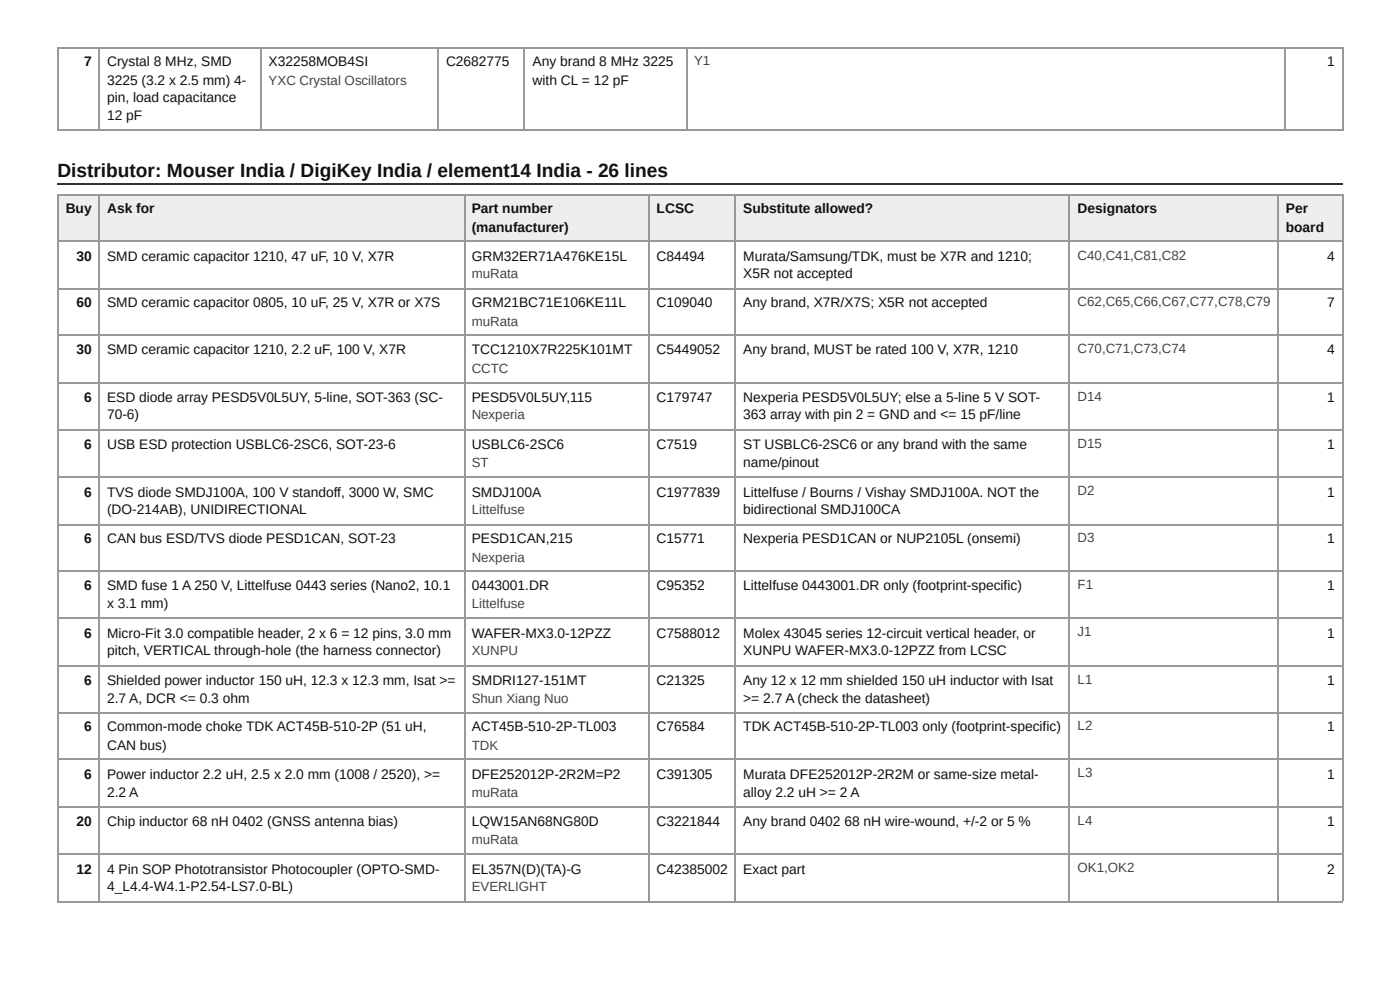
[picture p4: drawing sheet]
<svg xmlns="http://www.w3.org/2000/svg" width="297mm" height="210mm" viewBox="0 0 297 210" stroke-linecap="round" stroke-linejoin="round" font-family="sans-serif">
<defs><g id="words">
<text font-size="4.1" fill="#111" x="12.2" y="37.6">Distributor: Mouser India / DigiKey India / element14 India - 26 lines</text>
<g font-size="2.9" fill="#111">
<text x="17.8" y="14">7</text>
<text x="22.7" y="14">Crystal 8 MHz, SMD</text>
<text x="22.7" y="18">3225 (3.2 x 2.5 mm) 4-</text>
<text x="57" y="14">X32258MOB4SI</text>
<text x="94.6" y="14">C2682775</text>
<text x="113" y="14">Any brand 8 MHz 3225</text>
<text x="113" y="18">with CL = 12 pF</text>
<text x="281.6" y="14">1</text>
<text x="22.7" y="21.7">pin, load capacitance</text>
<text x="22.7" y="25.4">12 pF</text>
<text x="13.9" y="45.2">Buy</text>
<text x="22.7" y="45.2">Ask for</text>
<text x="100.1" y="45.2">Part number</text>
<text x="139.3" y="45.2">LCSC</text>
<text x="157.7" y="45.2">Substitute allowed?</text>
<text x="228.6" y="45.2">Designators</text>
<text x="272.8" y="45.2">Per</text>
<text x="100.1" y="49.2">(manufacturer)</text>
<text x="272.8" y="49.2">board</text>
<text x="16.2" y="55.3">30</text>
<text x="22.7" y="55.3">SMD ceramic capacitor 1210, 47 uF, 10 V, X7R</text>
<text x="100.1" y="55.3">GRM32ER71A476KE15L</text>
<text x="139.3" y="55.3">C84494</text>
<text x="157.7" y="55.3">Murata/Samsung/TDK, must be X7R and 1210;</text>
<text x="157.7" y="59">X5R not accepted</text>
<text x="281.6" y="55.3">4</text>
<text x="16.2" y="65.1">60</text>
<text x="22.7" y="65.1">SMD ceramic capacitor 0805, 10 uF, 25 V, X7R or X7S</text>
<text x="100.1" y="65.1">GRM21BC71E106KE11L</text>
<text x="139.3" y="65.1">C109040</text>
<text x="157.7" y="65.1">Any brand, X7R/X7S; X5R not accepted</text>
<text x="281.6" y="65.1">7</text>
<text x="16.2" y="75.1">30</text>
<text x="22.7" y="75.1">SMD ceramic capacitor 1210, 2.2 uF, 100 V, X7R</text>
<text x="100.1" y="75.1">TCC1210X7R225K101MT</text>
<text x="139.3" y="75.1">C5449052</text>
<text x="157.7" y="75.1">Any brand, MUST be rated 100 V, X7R, 1210</text>
<text x="281.6" y="75.1">4</text>
<text x="17.8" y="85.2">6</text>
<text x="22.7" y="85.2">ESD diode array PESD5V0L5UY, 5-line, SOT-363 (SC-</text>
<text x="22.7" y="88.9">70-6)</text>
<text x="100.1" y="85.2">PESD5V0L5UY,115</text>
<text x="139.3" y="85.2">C179747</text>
<text x="157.7" y="85.2">Nexperia PESD5V0L5UY; else a 5-line 5 V SOT-</text>
<text x="157.7" y="88.9">363 array with pin 2 = GND and &lt;= 15 pF/line</text>
<text x="281.6" y="85.2">1</text>
<text x="17.8" y="95.2">6</text>
<text x="22.7" y="95.2">USB ESD protection USBLC6-2SC6, SOT-23-6</text>
<text x="100.1" y="95.2">USBLC6-2SC6</text>
<text x="139.3" y="95.2">C7519</text>
<text x="157.7" y="95.2">ST USBLC6-2SC6 or any brand with the same</text>
<text x="281.6" y="95.2">1</text>
<text x="157.7" y="99">name/pinout</text>
<text x="17.8" y="105.3">6</text>
<text x="22.7" y="105.3">TVS diode SMDJ100A, 100 V standoff, 3000 W, SMC</text>
<text x="100.1" y="105.3">SMDJ100A</text>
<text x="139.3" y="105.3">C1977839</text>
<text x="157.7" y="105.3">Littelfuse / Bourns / Vishay SMDJ100A. NOT the</text>
<text x="281.6" y="105.3">1</text>
<text x="22.7" y="109">(DO-214AB), UNIDIRECTIONAL</text>
<text x="157.7" y="109">bidirectional SMDJ100CA</text>
<text x="17.8" y="115.1">6</text>
<text x="22.7" y="115.1">CAN bus ESD/TVS diode PESD1CAN, SOT-23</text>
<text x="100.1" y="115.1">PESD1CAN,215</text>
<text x="139.3" y="115.1">C15771</text>
<text x="157.7" y="115.1">Nexperia PESD1CAN or NUP2105L (onsemi)</text>
<text x="281.6" y="115.1">1</text>
<text x="17.8" y="125.1">6</text>
<text x="22.7" y="125.1">SMD fuse 1 A 250 V, Littelfuse 0443 series (Nano2, 10.1</text>
<text x="100.1" y="125.1">0443001.DR</text>
<text x="139.3" y="125.1">C95352</text>
<text x="157.7" y="125.1">Littelfuse 0443001.DR only (footprint-specific)</text>
<text x="281.6" y="125.1">1</text>
<text x="22.7" y="128.9">x 3.1 mm)</text>
<text x="17.8" y="135.2">6</text>
<text x="22.7" y="135.2">Micro-Fit 3.0 compatible header, 2 x 6 = 12 pins, 3.0 mm</text>
<text x="100.1" y="135.2">WAFER-MX3.0-12PZZ</text>
<text x="139.3" y="135.2">C7588012</text>
<text x="157.7" y="135.2">Molex 43045 series 12-circuit vertical header, or</text>
<text x="281.6" y="135.2">1</text>
<text x="22.7" y="138.9">pitch, VERTICAL through-hole (the harness connector)</text>
<text x="157.7" y="138.9">XUNPU WAFER-MX3.0-12PZZ from LCSC</text>
<text x="17.8" y="145.3">6</text>
<text x="22.7" y="145.3">Shielded power inductor 150 uH, 12.3 x 12.3 mm, Isat &gt;=</text>
<text x="22.7" y="149">2.7 A, DCR &lt;= 0.3 ohm</text>
<text x="100.1" y="145.3">SMDRI127-151MT</text>
<text x="139.3" y="145.3">C21325</text>
<text x="157.7" y="145.3">Any 12 x 12 mm shielded 150 uH inductor with Isat</text>
<text x="157.7" y="149">&gt;= 2.7 A (check the datasheet)</text>
<text x="281.6" y="145.3">1</text>
<text x="17.8" y="155">6</text>
<text x="22.7" y="155">Common-mode choke TDK ACT45B-510-2P (51 uH,</text>
<text x="100.1" y="155">ACT45B-510-2P-TL003</text>
<text x="139.3" y="155">C76584</text>
<text x="157.7" y="155">TDK ACT45B-510-2P-TL003 only (footprint-specific)</text>
<text x="281.6" y="155">1</text>
<text x="22.7" y="159">CAN bus)</text>
<text x="17.8" y="165.1">6</text>
<text x="22.7" y="165.1">Power inductor 2.2 uH, 2.5 x 2.0 mm (1008 / 2520), &gt;=</text>
<text x="100.1" y="165.1">DFE252012P-2R2M=P2</text>
<text x="139.3" y="165.1">C391305</text>
<text x="157.7" y="165.1">Murata DFE252012P-2R2M or same-size metal-</text>
<text x="281.6" y="165.1">1</text>
<text x="22.7" y="169.1">2.2 A</text>
<text x="157.7" y="169.1">alloy 2.2 uH &gt;= 2 A</text>
<text x="16.2" y="175.2">20</text>
<text x="22.7" y="175.2">Chip inductor 68 nH 0402 (GNSS antenna bias)</text>
<text x="100.1" y="175.2">LQW15AN68NG80D</text>
<text x="139.3" y="175.2">C3221844</text>
<text x="157.7" y="175.2">Any brand 0402</text>
<text x="179.1" y="175.2">68 nH wire-wound, +/-2 or 5 %</text>
<text x="281.6" y="175.2">1</text>
<text x="16.2" y="185.2">12</text>
<text x="22.7" y="185.2">4 Pin SOP Phototransistor Photocoupler (OPTO-SMD-</text>
<text x="100.1" y="185.2">EL357N(D)(TA)-G</text>
<text x="139.3" y="185.2">C42385002</text>
<text x="157.7" y="185.2">Exact part</text>
<text x="281.6" y="185.2">2</text>
<text x="22.7" y="188.9">4_L4.4-W4.1-P2.54-LS7.0-BL)</text>
</g>
<g font-size="2.8" fill="#444">
<text x="57" y="18">YXC Crystal Oscillators</text>
<text x="147.2" y="13.8">Y1</text>
<text x="100.1" y="59">muRata</text>
<text x="228.6" y="55">C40,C41,C81,C82</text>
<text x="228.6" y="64.8">C62,C65,C66,C67,C77,C78,C79</text>
<text x="100.1" y="69.1">muRata</text>
<text x="228.6" y="74.9">C70,C71,C73,C74</text>
<text x="100.1" y="79.1">CCTC</text>
<text x="100.1" y="88.9">Nexperia</text>
<text x="228.6" y="84.9">D14</text>
<text x="228.6" y="95">D15</text>
<text x="100.1" y="99">ST</text>
<text x="228.6" y="105">D2</text>
<text x="100.1" y="109">Littelfuse</text>
<text x="100.1" y="119.1">Nexperia</text>
<text x="228.6" y="114.8">D3</text>
<text x="228.6" y="124.9">F1</text>
<text x="100.1" y="128.9">Littelfuse</text>
<text x="228.6" y="134.9">J1</text>
<text x="100.1" y="138.9">XUNPU</text>
<text x="100.1" y="149">Shun Xiang Nuo</text>
<text x="228.6" y="145">L1</text>
<text x="228.6" y="154.8">L2</text>
<text x="100.1" y="159">TDK</text>
<text x="228.6" y="164.8">L3</text>
<text x="100.1" y="169.1">muRata</text>
<text x="100.1" y="178.9">muRata</text>
<text x="228.6" y="174.9">L4</text>
<text x="228.6" y="184.9">OK1,OK2</text>
<text x="100.1" y="188.9">EVERLIGHT</text>
</g>
</g></defs>
<path d="M12.2 10.2h272.8M12.3 10.1v17.7M21 10.1v17.7M55.4 10.1v17.7M93 10.1v17.7M111.3 10.1v17.7M145.7 10.1v17.7M272.7 10.1v17.7M284.8 10.1v17.7M12.2 27.6h272.8" fill="none" stroke="#999" stroke-width=".26"/>
<path d="M12.2 39h272.8" fill="none" stroke="#333" stroke-width=".26"/>
<g fill="#eee">
<path d="M12.4 41.3h8.8v9.8h-8.8z"/>
<path d="M21.2 41.3h77.2v9.8h-77.2z"/>
<path d="M98.4 41.3h39.2v9.8h-39.2z"/>
<path d="M137.6 41.3h18.5v9.8h-18.5z"/>
<path d="M156.1 41.3h70.9v9.8h-70.9z"/>
<path d="M227 41.3h44.2v9.8h-44.2z"/>
<path d="M271.2 41.3h13.8v9.8h-13.8z"/>
</g>
<g fill="none" stroke="#999" stroke-width=".26">
<path d="M12.2 41.4h272.8M12.2 51.2h272.8M12.3 41.3v149.7M21 41.3v149.7M98.6 41.3v149.7M137.7 41.3v149.7M156 41.3v149.7M226.9 41.3v149.7M271.1 41.3v149.7M284.8 41.3v149.7M12.2 61.3h272.8M12.2 71h272.8"/>
<path d="M12.2 81.1h272.8M12.2 91.1h272.8M12.2 101.2h272.8M12.2 111.3h272.8M12.2 121h272.8M12.2 131.1h272.8M12.2 141.2h272.8M12.2 151.2h272.8M12.2 161h272.8M12.2 171.1h272.8M12.2 181.1h272.8M12.2 191.2h272.8"/>
</g>
<use href="#words"/>
</svg>
